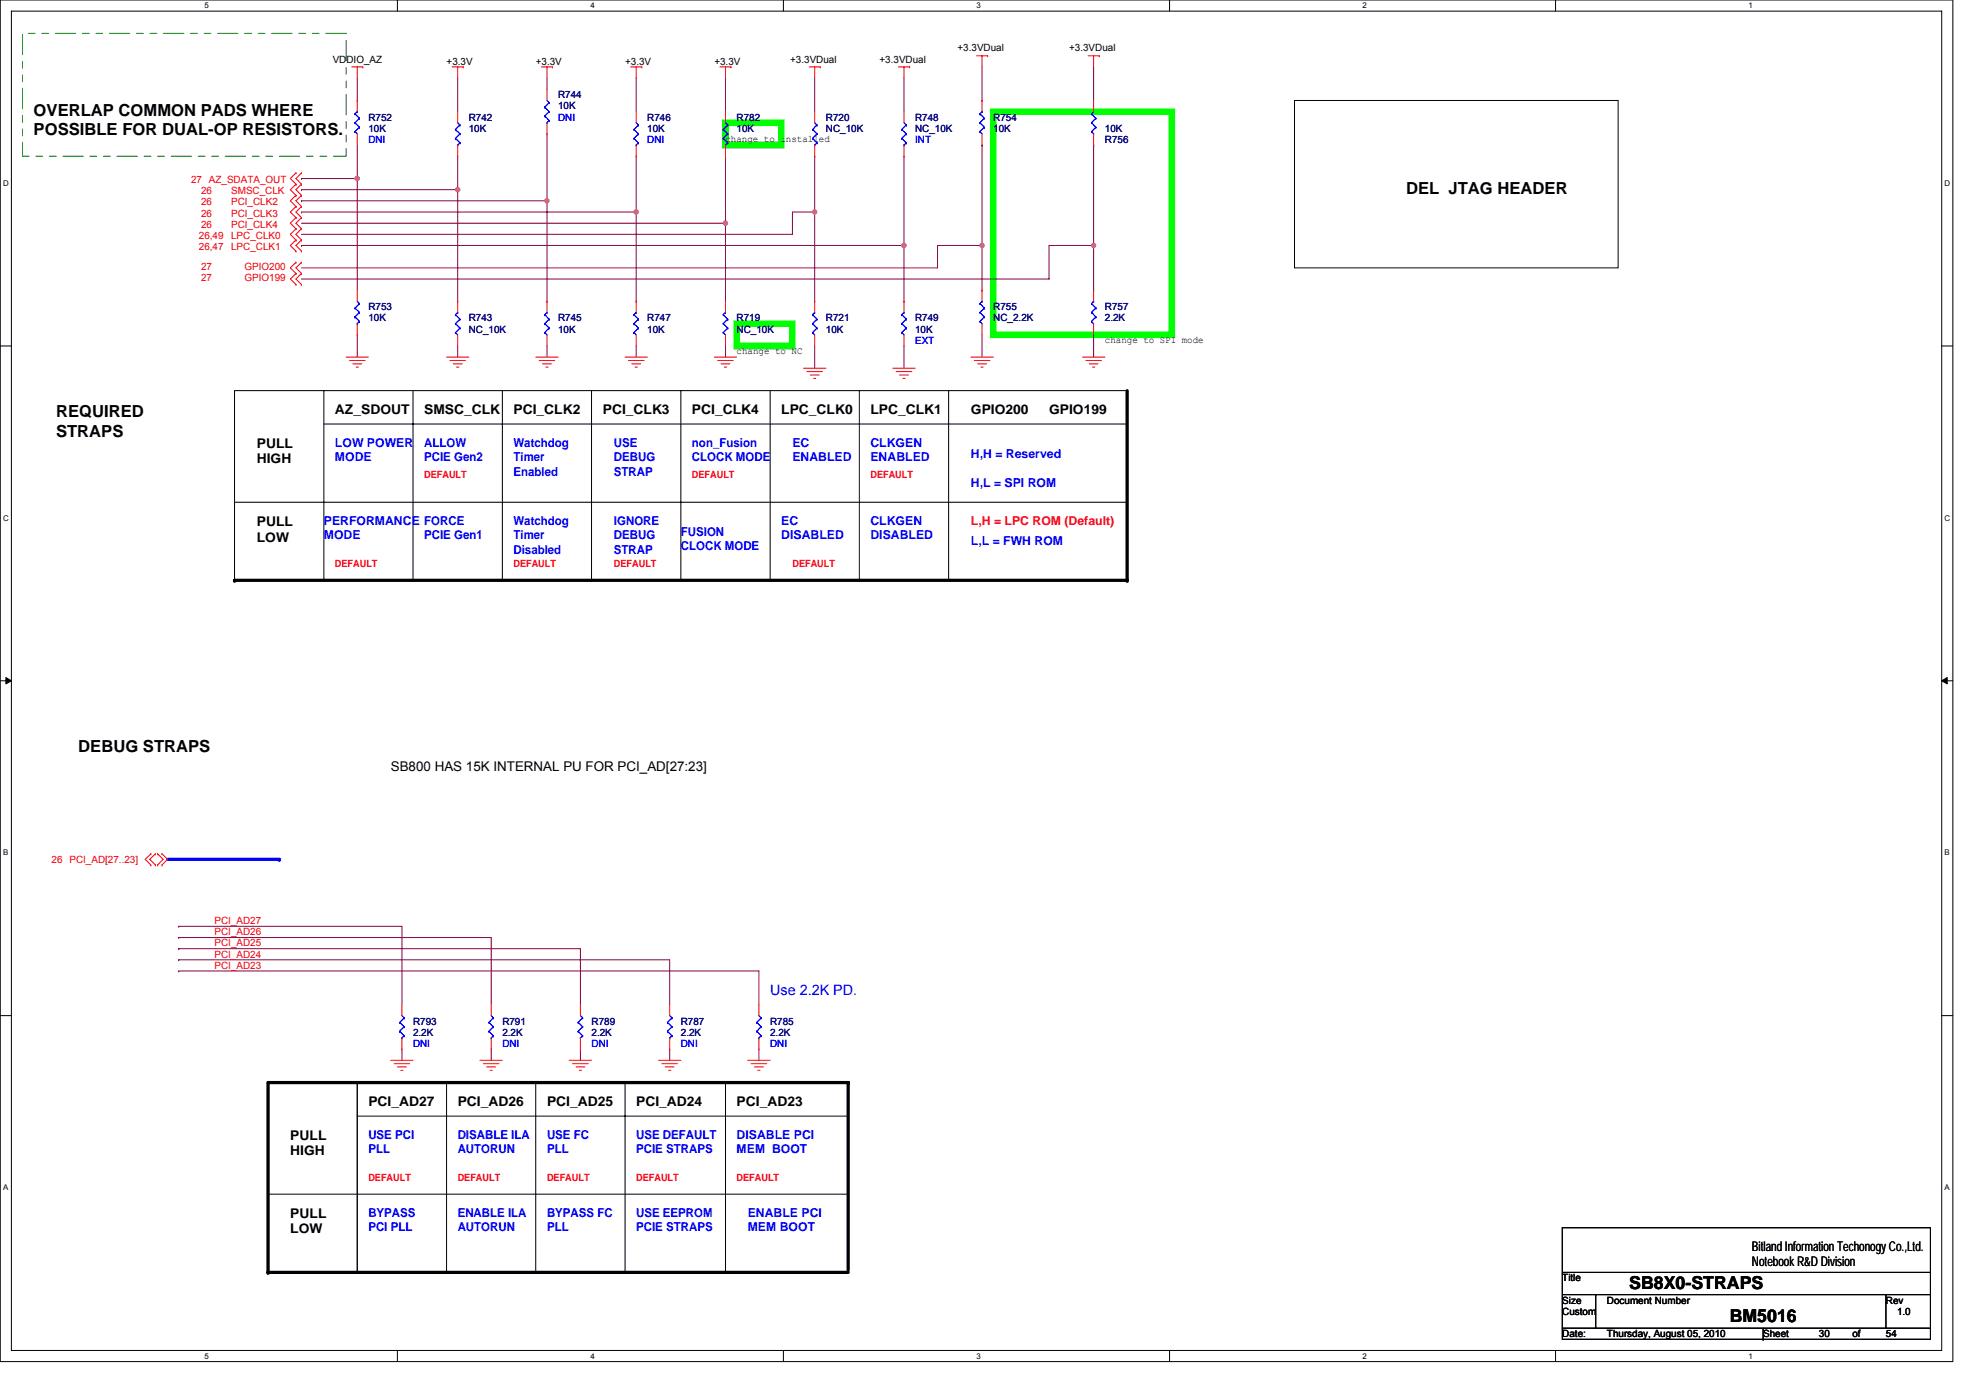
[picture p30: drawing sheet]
<svg xmlns="http://www.w3.org/2000/svg" width="297mm" height="210mm" viewBox="0 0 297 210" stroke-linecap="round" stroke-linejoin="round" font-family="sans-serif">
<defs><g id="words">
<g font-size="2.7">
<text x="244.8" y="193.6">SB8X0-STRAPS</text>
<text x="259.9" y="198.6">BM5016</text>
</g>
<g font-size="2.5">
<text x="5.1" y="17.4">OVERLAP COMMON PADS WHERE</text>
<text x="5.1" y="20.3">POSSIBLE FOR DUAL-OP RESISTORS.</text>
<text x="211.3" y="29.1">DEL JTAG HEADER</text>
<text x="8.4" y="62.7">REQUIRED</text>
<text x="8.4" y="65.6">STRAPS</text>
<text x="11.8" y="112.9">DEBUG STRAPS</text>
</g>
<text font-size="2.2" fill="#00f" x="115.7" y="149.5">Use 2.2K PD.</text>
<g font-size="2">
<text x="50.3" y="62.2">AZ_SDOUT</text>
<text x="63.7" y="62.2">SMSC_CLK</text>
<text x="77.1" y="62.2">PCI_CLK2</text>
<text x="90.6" y="62.2">PCI_CLK3</text>
<text x="104" y="62.2">PCI_CLK4</text>
<text x="117.4" y="62.2">LPC_CLK0</text>
<text x="130.8" y="62.2">LPC_CLK1</text>
<text x="145.9" y="62.2">GPIO200</text>
<text x="157.6" y="62.2">GPIO199</text>
<text x="38.6" y="67.2">PULL</text>
<text x="38.6" y="69.6">HIGH</text>
<text x="38.6" y="79">PULL</text>
<text x="38.6" y="81.3">LOW</text>
<text x="58.7" y="115.8">SB800 HAS 15K INTERNAL PU FOR PCI_AD[27:23]</text>
<text x="55.3" y="166.1">PCI_AD27</text>
<text x="68.8" y="166.1">PCI_AD26</text>
<text x="82.2" y="166.1">PCI_AD25</text>
<text x="95.6" y="166.1">PCI_AD24</text>
<text x="110.7" y="166.1">PCI_AD23</text>
<text x="43.6" y="171.2">PULL</text>
<text x="43.6" y="173.5">HIGH</text>
<text x="43.6" y="182.9">PULL</text>
<text x="43.6" y="185.3">LOW</text>
<text x="263.2" y="187.9">Bitland Information Techonogy Co.,Ltd.</text>
<text x="263.2" y="190.2">Notebook R&amp;D Division</text>
</g>
<g font-size="1.8" fill="#00f">
<text x="50.3" y="67.1">LOW POWER</text>
<text x="50.3" y="69.3">MODE</text>
<text x="63.7" y="67.1">ALLOW</text>
<text x="63.7" y="69.3">PCIE Gen2</text>
<text x="77.1" y="67.1">Watchdog</text>
<text x="77.1" y="69.3">Timer</text>
<text x="77.1" y="71.5">Enabled</text>
<text x="92.2" y="67.1">USE</text>
<text x="92.2" y="69.3">DEBUG</text>
<text x="92.2" y="71.5">STRAP</text>
<text x="104" y="67.1">non_Fusion</text>
<text x="104" y="69.3">CLOCK MODE</text>
<text x="119.1" y="67.1">EC</text>
<text x="119.1" y="69.3">ENABLED</text>
<text x="130.8" y="67.1">CLKGEN</text>
<text x="130.8" y="69.3">ENABLED</text>
<text x="145.9" y="68.8">H,H = Reserved</text>
<text x="145.9" y="73.1">H,L = SPI ROM</text>
<text x="48.7" y="78.8">PERFORMANCE FORCE</text>
<text x="48.7" y="81">MODE</text>
<text x="63.7" y="81">PCIE Gen1</text>
<text x="77.1" y="78.8">Watchdog</text>
<text x="77.1" y="81">Timer</text>
<text x="77.1" y="83.2">Disabled</text>
<text x="92.2" y="78.8">IGNORE</text>
<text x="92.2" y="81">DEBUG</text>
<text x="92.2" y="83.2">STRAP</text>
<text x="102.3" y="80.5">FUSION</text>
<text x="102.3" y="82.7">CLOCK MODE</text>
<text x="117.4" y="78.8">EC</text>
<text x="117.4" y="81">DISABLED</text>
<text x="130.8" y="78.8">CLKGEN</text>
<text x="130.8" y="81">DISABLED</text>
<text x="145.9" y="81.9">L,L = FWH ROM</text>
<text x="55.3" y="171">USE PCI</text>
<text x="55.3" y="173.2">PLL</text>
<text x="68.8" y="171">DISABLE ILA</text>
<text x="68.8" y="173.2">AUTORUN</text>
<text x="82.2" y="171">USE FC</text>
<text x="82.2" y="173.2">PLL</text>
<text x="95.6" y="171">USE DEFAULT</text>
<text x="95.6" y="173.2">PCIE STRAPS</text>
<text x="110.7" y="171">DISABLE PCI</text>
<text x="110.7" y="173.2">MEM BOOT</text>
<text x="55.3" y="182.8">BYPASS</text>
<text x="55.3" y="184.9">PCI PLL</text>
<text x="68.8" y="182.8">ENABLE ILA</text>
<text x="68.8" y="184.9">AUTORUN</text>
<text x="82.2" y="182.8">BYPASS FC</text>
<text x="82.2" y="184.9">PLL</text>
<text x="95.6" y="182.8">USE EEPROM</text>
<text x="95.6" y="184.9">PCIE STRAPS</text>
<text x="112.3" y="182.8">ENABLE PCI</text>
<text x="112.3" y="184.9">MEM BOOT</text>
</g>
<text font-size="1.8" fill="#f00" x="145.9" y="78.8">L,H = LPC ROM (Default)</text>
<g font-size="1.5">
<text x="50" y="9.4">VDDIO_AZ</text>
<text x="67.1" y="9.7">+3.3V</text>
<text x="80.5" y="9.7">+3.3V</text>
<text x="93.9" y="9.7">+3.3V</text>
<text x="107.3" y="9.7">+3.3V</text>
<text x="118.7" y="9.4">+3.3VDual</text>
<text x="132.1" y="9.4">+3.3VDual</text>
<text x="143.9" y="7.7">+3.3VDual</text>
<text x="160.6" y="7.7">+3.3VDual</text>
<text x="109" y="21.3">change to installed</text>
<text x="110.7" y="53.2">change to NC</text>
<text x="166" y="51.5">change to SPI mode</text>
<text x="234.7" y="192.5">Title</text>
<text x="234.7" y="195.8">Size</text>
<text x="234.7" y="197.5">Custom</text>
<text x="241.4" y="195.8">Document Number</text>
<text x="283.4" y="195.8">Rev</text>
<text x="285" y="197.5">1.0</text>
<text x="234.7" y="200.9">Date:</text>
<text x="241.4" y="200.9">Thursday, August 05, 2010</text>
<text x="264.9" y="200.9">Sheet</text>
<text x="273.3" y="200.9">30</text>
<text x="278.3" y="200.9">of</text>
<text x="283.4" y="200.9">54</text>
</g>
<g font-size="1.5" fill="#000080">
<text x="83.9" y="14.8">R744</text>
<text x="83.9" y="16.4">10K</text>
<text x="55.3" y="18.1">R752</text>
<text x="55.3" y="19.8">10K</text>
<text x="70.4" y="18.1">R742</text>
<text x="70.4" y="19.8">10K</text>
<text x="97.3" y="18.1">R746</text>
<text x="97.3" y="19.8">10K</text>
<text x="110.7" y="18.1">R782</text>
<text x="110.7" y="19.8">10K</text>
<text x="124.1" y="18.1">R720</text>
<text x="124.1" y="19.8">NC_10K</text>
<text x="137.5" y="18.1">R748</text>
<text x="137.5" y="19.8">NC_10K</text>
<text x="149.2" y="18.1">R754</text>
<text x="149.2" y="19.8">10K</text>
<text x="166" y="21.5">R756</text>
<text x="166" y="19.8">10K</text>
<text x="55.3" y="46.6">R753</text>
<text x="149.2" y="46.6">R755</text>
<text x="166" y="46.6">R757</text>
<text x="55.3" y="48.3">10K</text>
<text x="70.4" y="48.3">R743</text>
<text x="70.4" y="50">NC_10K</text>
<text x="83.9" y="48.3">R745</text>
<text x="83.9" y="50">10K</text>
<text x="97.3" y="48.3">R747</text>
<text x="97.3" y="50">10K</text>
<text x="110.7" y="48.3">R719</text>
<text x="110.7" y="50">NC_10K</text>
<text x="124.1" y="48.3">R721</text>
<text x="124.1" y="50">10K</text>
<text x="137.5" y="48.3">R749</text>
<text x="137.5" y="50">10K</text>
<text x="149.2" y="48.3">NC_2.2K</text>
<text x="166" y="48.3">2.2K</text>
<text x="62.1" y="153.9">R793</text>
<text x="62.1" y="155.6">2.2K</text>
<text x="75.5" y="153.9">R791</text>
<text x="75.5" y="155.6">2.2K</text>
<text x="88.9" y="153.9">R789</text>
<text x="88.9" y="155.6">2.2K</text>
<text x="102.3" y="153.9">R787</text>
<text x="102.3" y="155.6">2.2K</text>
<text x="115.7" y="153.9">R785</text>
<text x="115.7" y="155.6">2.2K</text>
</g>
<g font-size="1.5" fill="#00f">
<text x="55.3" y="21.5">DNI</text>
<text x="83.9" y="18.1">DNI</text>
<text x="97.3" y="21.5">DNI</text>
<text x="137.5" y="21.5">INT</text>
<text x="137.5" y="51.6">EXT</text>
<text x="62.1" y="157.2">DNI</text>
<text x="75.5" y="157.2">DNI</text>
<text x="88.9" y="157.2">DNI</text>
<text x="102.3" y="157.2">DNI</text>
<text x="115.7" y="157.2">DNI</text>
</g>
<g font-size="1.5" fill="#f00">
<text x="28.7" y="27.5">27 AZ_SDATA_OUT</text>
<text x="30.2" y="29.2">26</text>
<text x="34.7" y="29.2">SMSC_CLK</text>
<text x="29.9" y="35.9">26,49</text>
<text x="30.2" y="30.9">26</text>
<text x="30.2" y="34.2">26</text>
<text x="30.2" y="32.5">26</text>
<text x="34.7" y="30.9">PCI_CLK2</text>
<text x="34.7" y="34.2">PCI_CLK4</text>
<text x="34.7" y="35.9">LPC_CLK0</text>
<text x="34.7" y="32.5">PCI_CLK3</text>
<text x="29.9" y="37.6">26,47</text>
<text x="30.2" y="40.6">27</text>
<text x="34.7" y="37.6">LPC_CLK1</text>
<text x="36.7" y="40.6">GPIO200</text>
<text x="30.2" y="42.2">27</text>
<text x="36.7" y="42.2">GPIO199</text>
<text x="63.7" y="71.8">DEFAULT</text>
<text x="104" y="71.8">DEFAULT</text>
<text x="130.8" y="71.8">DEFAULT</text>
<text x="50.3" y="85.2">DEFAULT</text>
<text x="77.1" y="85.2">DEFAULT</text>
<text x="92.2" y="85.2">DEFAULT</text>
<text x="119.1" y="85.2">DEFAULT</text>
<text x="7.7" y="129.6">26 PCI_AD[27..23]</text>
<text x="32.2" y="138.8">PCI_AD27</text>
<text x="32.2" y="140.5">PCI_AD26</text>
<text x="32.2" y="142.2">PCI_AD25</text>
<text x="32.2" y="143.8">PCI_AD24</text>
<text x="32.2" y="145.5">PCI_AD23</text>
<text x="55.3" y="177.4">DEFAULT</text>
<text x="68.8" y="177.4">DEFAULT</text>
<text x="82.2" y="177.4">DEFAULT</text>
<text x="95.6" y="177.4">DEFAULT</text>
<text x="110.7" y="177.4">DEFAULT</text>
</g>
<g font-size="1.2">
<text x="30.7" y="1.3">5</text>
<text x="88.7" y="1.3">4</text>
<text x="146.7" y="1.3">3</text>
<text x="204.7" y="1.3">2</text>
<text x="262.7" y="1.3">1</text>
<text x=".5" y="27.9">D</text>
<text x="292.2" y="27.9">D</text>
<text x=".5" y="78.2">C</text>
<text x="292.2" y="78.2">C</text>
<text x=".5" y="128.5">B</text>
<text x="292.2" y="128.5">B</text>
<text x=".5" y="178.8">A</text>
<text x="292.2" y="178.8">A</text>
<text x="30.7" y="204.1">5</text>
<text x="88.7" y="204.1">4</text>
<text x="146.7" y="204.1">3</text>
<text x="204.7" y="204.1">2</text>
<text x="262.7" y="204.1">1</text>
</g>
</g></defs>
<path d="M0 0h293.4v204.5h-293.4zM1.7 1.7h290v201.1h-290z" fill="none" stroke="#000" stroke-width=".15"/>
<g fill="#fff">
<path d="M30.7 .2h.7v1.3h-.7z"/>
<path d="M30.7 203h.7v1.4h-.7z"/>
</g>
<path d="M59.7 0v1.7M59.7 202.8v1.7" fill="none" stroke="#000" stroke-width=".15"/>
<g fill="#fff">
<path d="M88.7 .2h.7v1.3h-.7z"/>
<path d="M88.7 203h.7v1.4h-.7z"/>
</g>
<path d="M117.7 0v1.7M117.7 202.8v1.7" fill="none" stroke="#000" stroke-width=".15"/>
<g fill="#fff">
<path d="M146.7 .2h.7v1.3h-.7z"/>
<path d="M146.7 203h.7v1.4h-.7z"/>
</g>
<path d="M175.7 0v1.7M175.7 202.8v1.7" fill="none" stroke="#000" stroke-width=".15"/>
<g fill="#fff">
<path d="M204.7 .2h.7v1.3h-.7z"/>
<path d="M204.7 203h.7v1.4h-.7z"/>
</g>
<path d="M233.7 0v1.7M233.7 202.8v1.7" fill="none" stroke="#000" stroke-width=".15"/>
<g fill="#fff">
<path d="M262.7 .2h.7v1.3h-.7z"/>
<path d="M262.7 203h.7v1.4h-.7z"/>
<path d="M.5 26.8h.8v1.4h-.8z"/>
<path d="M292.2 26.8h.8v1.4h-.8z"/>
<path d="M.5 77.1h.8v1.3h-.8z"/>
<path d="M292.2 77.1h.8v1.3h-.8z"/>
</g>
<path d="M0 52h1.7M291.7 52h1.7" fill="none" stroke="#000" stroke-width=".15"/>
<g fill="#fff">
<path d="M.5 127.4h.7v1.3h-.7z"/>
<path d="M292.2 127.4h.7v1.3h-.7z"/>
</g>
<path d="M0 102.3h1.7M291.7 102.3h1.7" fill="none" stroke="#000" stroke-width=".15"/>
<path d="M.9 101.8l.8 .5-.8 .4zM291.7 102.3l.9-.5v.9z" fill="#000" stroke="#000" stroke-width=".15"/>
<g fill="#fff">
<path d="M.5 177.7h.7v1.3h-.7z"/>
<path d="M292.2 177.7h.7v1.3h-.7z"/>
</g>
<g fill="none" stroke="#000" stroke-width=".15">
<path d="M194.5 15.1h48.6v25.1h-48.6zM48.7 58.7v28.5M62.1 58.7v28.5M75.5 58.7v28.5M88.9 58.7v28.5M102.3 58.7v28.5M115.7 58.7v28.5M129.1 58.7v28.5M142.5 58.7v28.5M169.4 58.7h-134.2v28.5M35.2 75.4h134.2M48.7 63.7h120.7"/>
<path d="M48.7 87.2h.1M62.1 87.2h.1M88.9 87.2h.1M129.1 87.2h.1M0 152.5h1.7M291.7 152.5h1.7M40.3 179.4h87.1M40.3 162.6v28.5M53.7 162.6v28.5M53.7 167.6h73.7M67.1 162.6v28.5M80.5 162.6v28.5"/>
<path d="M93.9 162.6v28.5M109 162.6v28.5M40.3 191.1h.1M109 191.1h.1M234.7 184.4h55.3v16.8h-55.3zM234.7 191.1h55.3M234.7 194.5h55.3M234.7 199.5h55.3M239.8 194.5v5M264.9 199.5v1.7M283.4 194.5v5M264.9 201.2h.1"/>
</g>
<path d="M3.4 5h48.6v18.5h-48.6z" fill="none" stroke="#008000" stroke-width=".15" stroke-dasharray="3 1 1 1 1 1"/>
<path d="M169.4 58.7v28.5M35.2 87.2h.1M35.2 87.2h134.2M169.4 87.2h.1M127.4 162.6v28.2M127.4 162.6h.1M127.4 162.6h-87.1v28.5M40.3 191.1h87.1M40.3 191.1h.1" fill="none" stroke="#000" stroke-width=".49"/>
<path d="M109 18.4h8.4v3.4h-8.4zM149.2 16.8h26.9v33.5h-26.9zM110.7 48.6h8.4v3.4h-8.4z" fill="none" stroke="#0f0" stroke-width=".99"/>
<g fill="none" stroke="#800040" stroke-width=".15">
<path d="M53.7 11.7v3.4M68.8 11.7v5.1M82.2 11.7v1.7M95.6 11.7v5.1M109 11.7v5.1M122.4 11.7v5.1M135.8 11.7v5.1M147.5 10.1v5M164.3 10.1v5M45.3 28.5h.1M45.3 31.9h.1M45.3 33.5h63.7"/>
<path d="M45.3 30.2h.1M45.3 36.9h.1M45.3 26.8h.1M45.3 28.5h23.5M45.3 31.9h50.3M45.3 30.2h36.9M45.3 36.9h90.5M45.3 26.8h8.4M53.7 21.8v5M53.7 26.8h.1M53.7 26.8v16.8M68.8 23.5v5"/>
<path d="M68.8 28.5v16.8M82.2 20.1v10.1M82.2 30.2v15.1M95.6 31.9v13.4M95.6 23.5v8.4M109 33.5h.1M109 23.5v10M109 33.5v11.8M122.4 23.5v21.8M122.4 23.5h.1M122.4 31.9h-3.3v3.3h-73.8M135.8 23.5v13.4"/>
<path d="M135.8 36.9v8.4M147.5 36.9v6.7M147.5 21.8h.1M147.5 36.9h-6.6v3.3h-95.6M147.5 21.8v15.1M164.3 36.9v6.7M164.3 21.8h.1M164.3 36.9h-6.7v5h-112.3M164.3 21.8v15.1M53.7 50.3v3.3M68.8 52v1.6M82.2 52v1.6"/>
<path d="M95.6 52v1.6M109 52v1.6M122.4 52v3.3M135.8 52v3.3M147.5 50.3v3.3M164.3 50.3v3.3M26.9 139.1h.1M26.9 139.1h33.5v11.8M26.9 145.8h87.1v5.1M26.9 140.8h46.9v10.1M26.9 140.8h.1M26.9 142.5h.1"/>
<path d="M26.9 142.5h60.3v8.4M26.9 144.2h.1M26.9 145.8h.1M26.9 144.2h73.7v6.7M60.4 157.6v1.7M73.8 157.6v1.7M87.2 157.6v1.7M100.6 157.6v1.7M114 157.6v1.7"/>
</g>
<g fill="#f0f" stroke="#f0f" stroke-width=".15">
<circle cx="109" cy="33.5" r=".33"/>
<circle cx="68.8" cy="28.5" r=".33"/>
<circle cx="95.6" cy="31.8" r=".33"/>
<circle cx="82.2" cy="30.2" r=".32"/>
<circle cx="135.8" cy="36.9" r=".33"/>
<circle cx="122.4" cy="31.8" r=".32"/>
<circle cx="147.5" cy="36.9" r=".32"/>
<circle cx="164.3" cy="36.9" r=".32"/>
<circle cx="53.7" cy="26.8" r=".33"/>
</g>
<path d="M25.2 129.1h16.7M41.9 129.1h.1" fill="none" stroke="#00f" stroke-width=".49"/>
<g fill="none" stroke="#f00" stroke-width=".15">
<path d="M52.8 10.1h1.7M53.7 10.1v1.6M53.7 15.1h.1M53.7 15.1v1.7M54.5 10.1h.1M67.9 10.1h1.7M68.8 10.1v1.6M68.8 16.8v1.6M69.6 10.1h.1M81.3 10.1h1.7M82.2 10.1v1.6M82.2 13.4v1.7"/>
<path d="M82.2 18.4v1.7M83 10.1h.1M94.8 10.1h1.6M95.6 10.1v1.6M95.6 16.8v1.6M96.4 10.1h.1M108.2 10.1h1.6M109 10.1v1.6M109 16.8v1.6M109.8 10.1h.1M121.6 10.1h1.7M122.4 10.1v1.6"/>
<path d="M122.4 16.8v1.6M123.3 10.1h.1M135 10.1h1.7M135.8 10.1v1.6M135.8 16.8v1.6M136.7 10.1h.1M146.7 8.4h1.7M147.5 8.4v1.7M147.5 15.1h.1M147.5 15.1v1.7M148.4 8.4h.1M163.5 8.4h1.7"/>
<path d="M164.3 8.4v1.7M164.3 15.1v1.7M165.2 8.4h.1M44.5 29.3h.1M44.5 31h.1M44.5 32.7h.1M44.5 34.4h.1M44.5 36h.1M44.5 27.7h.1M44.5 37.7h.1M44.5 39.4h.1M44.5 26h.1"/>
<path d="M44.5 29.3l-.9 .9 .9 .8M44.5 32.7l-.9 .8 .9 .9M44.5 34.4l-.9 .8 .9 .8M44.5 31l-.9 .9 .9 .8M44.5 27.7l-.9 .8 .9 .8M44.5 36l-.9 .9 .9 .8M44.5 39.4l-.9 .8 .9 .9M44.5 26l-.9 .8 .9 .9M45.3 29.3h.1M45.3 31h.1M45.3 32.7h.1M45.3 34.4h.1"/>
<path d="M45.3 36h.1M45.3 27.7h.1M45.3 37.7h.1M45.3 39.4h.1M45.3 26h.1M45.3 29.3l-.8 .9 .8 .8M45.3 32.7l-.8 .8 .8 .9M45.3 34.4l-.8 .8 .8 .8M45.3 31l-.8 .9 .8 .8M45.3 27.7l-.8 .8 .8 .8M45.3 36l-.8 .9 .8 .8M45.3 39.4l-.8 .8 .8 .9"/>
<path d="M45.3 26l-.8 .8 .8 .9M53.7 20.1v1.7M68.8 23.5h.1M68.8 21.8v1.7M82.2 20.1h.1M95.6 23.5h.1M95.6 21.8v1.7M109 23.5h.1M109 21.8v1.7M122.4 23.5h.1M122.4 21.8v1.7M135.8 23.5h.1"/>
<path d="M135.8 21.8v1.7M147.5 20.1v1.7M164.3 21.8h.1M164.3 20.1v1.7M44.5 41.1h.1M44.5 42.7h.1M44.5 41.1l-.9 .8 .9 .8M45.3 41.1h.1M45.3 42.7h.1M45.3 41.1l-.8 .8 .8 .8M52 53.6h3.3M52.5 54.1h2.4"/>
<path d="M53 54.7h1.4M53.5 55.1h.3M53.7 43.6v1.7M53.7 50.3h.1M53.7 48.6v1.7M67.1 53.6h3.3M67.6 54.1h2.3M68.1 54.7h1.3M68.6 55.1h.3M68.8 50.3v1.7M68.8 45.3h.1M68.8 45.3v1.6"/>
<path d="M80.5 53.6h3.4M81 54.1h2.4M81.5 54.7h1.3M82 55.1h.4M82.2 50.3v1.7M82.2 45.3h.1M82.2 45.3v1.6M93.9 53.6h3.4M94.4 54.1h2.4M94.9 54.7h1.4M95.4 55.1h.4M95.6 50.3v1.7"/>
<path d="M95.6 45.3h.1M95.6 45.3v1.6M107.3 53.6h3.4M107.8 54.1h2.4M108.3 54.7h1.4M108.8 55.1h.4M109 50.3v1.7M109 45.3h.1M109 45.3v1.6M120.7 55.3h3.4M121.2 55.8h2.4M121.7 56.3h1.4"/>
<path d="M122.2 56.8h.4M122.4 50.3v1.7M122.4 45.3h.1M122.4 45.3v1.6M134.2 55.3h3.3M134.7 55.8h2.3M135.1 56.3h1.4M135.7 56.8h.3M135.8 50.3v1.7M135.8 45.3h.1M135.8 45.3v1.6M145.9 53.6h3.3"/>
<path d="M146.4 54.1h2.3M146.9 54.7h1.3M147.4 55.1h.3M147.5 48.6v1.7M147.5 43.6h.1M147.5 43.6v1.7M162.6 53.6h3.4M163.1 54.1h2.4M163.7 54.7h1.3M164.1 55.1h.4M164.3 48.6v1.7M164.3 43.6h.1"/>
<path d="M164.3 43.6v1.7M22.7 128.2h.1M22.7 129.9h.1M22.7 128.2l-.9 .9 .9 .8M23.3 129.9h.1M23.3 128.2h.1M23.3 128.2l-.8 .9 .8 .8M23.7 129.9h.1M23.7 128.2h.1M23.7 128.2l.8 .9-.8 .8M24.3 128.2h.1M24.3 129.9h.1"/>
<path d="M24.3 128.2l.9 .9-.9 .8M58.7 159.3h3.4M59.2 159.8h2.3M60.4 150.9v1.6M60.4 157.6h.1M60.4 155.9v1.7M72.1 159.3h3.4M72.6 159.8h2.4M73.8 150.9v1.6M73.8 157.6h.1M73.8 155.9v1.7M85.5 159.3h3.4"/>
<path d="M86 159.8h2.4M87.2 150.9v1.6M87.2 157.6h.1M87.2 155.9v1.7M99 159.3h3.3M99.4 159.8h2.4M100.6 150.9v1.6M100.6 157.6h.1M100.6 155.9v1.7M112.3 159.3h3.4M112.9 159.8h2.3M114 150.9v1.6"/>
<path d="M114 157.6h.1M114 155.9v1.7M59.7 160.3h1.4M60.2 160.8h.4M73.1 160.3h1.4M73.6 160.8h.4M86.5 160.3h1.4M87 160.8h.4M99.9 160.3h1.4M100.5 160.8h.3M113.4 160.3h1.3M113.9 160.8h.3"/>
</g>
<g fill="none" stroke="#00f" stroke-width=".15">
<path d="M53.3 19.8h.1M53.3 18.4h.1M53.3 17.1h.1M53.3 19.8l.4 .3M53.3 18.4l.7 .7M53.3 17.1l.7 .7M53.7 16.8h.1M53.7 16.8l-.4 .3M54 19.1h.1M54 17.8h.1M54 19.1l-.7 .7M54 17.8l-.7 .6"/>
<path d="M68.4 19.5h.1M68.4 19.5l.7 .6M68.8 18.4l.3 .4M69.1 18.8h.1M69.1 18.8l-.7 .7M81.8 16.1h.1M81.8 17.4h.1M81.8 16.1l.7 .7M81.8 17.4l.7 .7M82.2 18.4h.1M82.2 15.1l.3 .3M82.5 15.4h.1"/>
<path d="M82.5 16.8h.1M82.5 18.1h.1M82.5 15.4l-.7 .7M82.5 16.8l-.7 .6M82.5 18.1l-.3 .3M95.2 19.5h.1M95.2 19.5l.7 .6M95.6 18.4l.3 .4M95.9 18.8h.1M95.9 18.8l-.7 .7M108.7 19.5h.1M108.7 19.5l.6 .6"/>
<path d="M109 18.4l.3 .4M109.3 18.8h.1M109.3 18.8l-.6 .7M122.1 19.5h.1M122.1 19.5l.6 .6M122.4 18.4l.3 .4M122.7 18.8h.1M122.7 18.8l-.6 .7M135.5 19.5h.1M135.5 19.5l.7 .6M135.8 18.4l.4 .4M136.2 18.8h.1"/>
<path d="M136.2 18.8l-.7 .7M147.2 19.8h.1M147.2 18.4h.1M147.2 17.1h.1M147.2 19.8l.3 .3M147.2 18.4l.7 .7M147.2 17.1l.7 .7M147.5 16.8h.1M147.5 16.8l-.3 .3M147.9 19.1h.1M147.9 17.8h.1M147.9 19.1l-.7 .7"/>
<path d="M147.9 17.8l-.7 .6M164 17.1h.1M164 18.4h.1M164 19.8h.1M164 17.1l.7 .7M164 18.4l.7 .7M164 19.8l.3 .3M164.3 16.8l-.3 .3M164.7 17.8h.1M164.7 19.1h.1M164.7 17.8l-.7 .6M164.7 19.1l-.7 .7"/>
<path d="M68.4 20.8h.1M68.4 20.8l.7 .7M68.8 21.8h.1M69.1 20.1h.1M69.1 21.5h.1M69.1 20.1l-.7 .7M69.1 21.5l-.3 .3M95.2 20.8h.1M95.2 20.8l.7 .7M95.6 21.8h.1M95.9 20.1h.1M95.9 21.5h.1"/>
<path d="M95.9 20.1l-.7 .7M95.9 21.5l-.3 .3M108.7 20.8h.1M108.7 20.8l.6 .7M109 21.8h.1M109.3 20.1h.1M109.3 21.5h.1M109.3 20.1l-.6 .7M109.3 21.5l-.3 .3M122.1 20.8h.1M122.1 20.8l.6 .7M122.4 21.8h.1"/>
<path d="M122.7 20.1h.1M122.7 21.5h.1M122.7 20.1l-.6 .7M122.7 21.5l-.3 .3M135.5 20.8h.1M135.5 20.8l.7 .7M135.8 21.8h.1M136.2 20.1h.1M136.2 21.5h.1M136.2 20.1l-.7 .7M136.2 21.5l-.4 .3M164.3 20.1h.1"/>
<path d="M53.3 46.3h.1M53.3 47.6h.1M53.3 46.3l.7 .6M53.3 47.6l.7 .7M53.7 48.6h.1M53.7 45.3l.3 .3M54 45.6h.1M54 46.9h.1M54 48.3h.1M54 45.6l-.7 .7M54 46.9l-.7 .7M54 48.3l-.3 .3"/>
<path d="M68.4 50h.1M68.4 48.6h.1M68.4 47.3h.1M68.4 50l.4 .3M68.4 48.6l.7 .7M68.4 47.3l.7 .6M68.8 46.9h.1M68.8 46.9l-.4 .4M69.1 49.3h.1M69.1 47.9h.1M69.1 49.3l-.7 .7M69.1 47.9l-.7 .7"/>
<path d="M81.8 50h.1M81.8 48.6h.1M81.8 47.3h.1M81.8 50l.4 .3M81.8 48.6l.7 .7M81.8 47.3l.7 .6M82.2 46.9h.1M82.2 46.9l-.4 .4M82.5 49.3h.1M82.5 47.9h.1M82.5 49.3l-.7 .7M82.5 47.9l-.7 .7"/>
<path d="M95.2 50h.1M95.2 48.6h.1M95.2 47.3h.1M95.2 50l.4 .3M95.2 48.6l.7 .7M95.2 47.3l.7 .6M95.6 46.9h.1M95.6 46.9l-.4 .4M95.9 49.3h.1M95.9 47.9h.1M95.9 49.3l-.7 .7M95.9 47.9l-.7 .7"/>
<path d="M108.7 50h.1M108.7 48.6h.1M108.7 47.3h.1M108.7 50l.3 .3M108.7 48.6l.6 .7M108.7 47.3l.6 .6M109 46.9h.1M109 46.9l-.3 .4M109.3 49.3h.1M109.3 47.9h.1M109.3 49.3l-.6 .7M109.3 47.9l-.6 .7"/>
<path d="M122.1 50h.1M122.1 48.6h.1M122.1 47.3h.1M122.1 50l.3 .3M122.1 48.6l.6 .7M122.1 47.3l.6 .6M122.4 46.9h.1M122.4 46.9l-.3 .4M122.7 49.3h.1M122.7 47.9h.1M122.7 49.3l-.6 .7M122.7 47.9l-.6 .7"/>
<path d="M135.5 50h.1M135.5 48.6h.1M135.5 47.3h.1M135.5 50l.3 .3M135.5 48.6l.7 .7M135.5 47.3l.7 .6M135.8 46.9h.1M135.8 46.9l-.3 .4M136.2 49.3h.1M136.2 47.9h.1M136.2 49.3l-.7 .7M136.2 47.9l-.7 .7"/>
<path d="M147.2 48.3h.1M147.2 46.9h.1M147.2 45.6h.1M147.2 48.3l.3 .3M147.2 46.9l.7 .7M147.2 45.6l.7 .7M147.5 45.3h.1M147.5 45.3l-.3 .3M147.9 47.6h.1M147.9 46.3h.1M147.9 47.6l-.7 .7M147.9 46.3l-.7 .6"/>
<path d="M164 48.3h.1M164 46.9h.1M164 45.6h.1M164 48.3l.3 .3M164 46.9l.7 .7M164 45.6l.7 .7M164.3 45.3h.1M164.3 45.3l-.3 .3M164.7 47.6h.1M164.7 46.3h.1M164.7 47.6l-.7 .7M164.7 46.3l-.7 .6"/>
<path d="M60 153.6h.1M60 154.9h.1M60 153.6l.7 .6M60 154.9l.7 .7M60.4 155.9h.1M60.4 152.5l.3 .4M60.7 152.9h.1M60.7 154.2h.1M60.7 155.6h.1M60.7 152.9l-.7 .7M60.7 154.2l-.7 .7M60.7 155.6l-.3 .3"/>
<path d="M73.5 153.6h.1M73.5 154.9h.1M73.5 153.6l.6 .6M73.5 154.9l.6 .7M73.8 155.9h.1M73.8 152.5l.3 .4M74.1 152.9h.1M74.1 154.2h.1M74.1 155.6h.1M74.1 152.9l-.6 .7M74.1 154.2l-.6 .7M74.1 155.6l-.3 .3"/>
<path d="M86.9 153.6h.1M86.9 154.9h.1M86.9 153.6l.6 .6M86.9 154.9l.6 .7M87.2 155.9h.1M87.2 152.5l.3 .4M87.5 152.9h.1M87.5 154.2h.1M87.5 155.6h.1M87.5 152.9l-.6 .7M87.5 154.2l-.6 .7M87.5 155.6l-.3 .3"/>
<path d="M100.3 153.6h.1M100.3 154.9h.1M100.3 153.6l.7 .6M100.3 154.9l.7 .7M100.6 155.9h.1M100.6 152.5l.4 .4M101 152.9h.1M101 154.2h.1M101 155.6h.1M101 152.9l-.7 .7M101 154.2l-.7 .7M101 155.6l-.4 .3"/>
<path d="M113.7 153.6h.1M113.7 154.9h.1M113.7 153.6l.7 .6M113.7 154.9l.7 .7M114 155.9h.1M114 152.5l.4 .4M114.4 152.9h.1M114.4 154.2h.1M114.4 155.6h.1M114.4 152.9l-.7 .7M114.4 154.2l-.7 .7M114.4 155.6l-.4 .3"/>
</g>
<use href="#words"/>
</svg>
